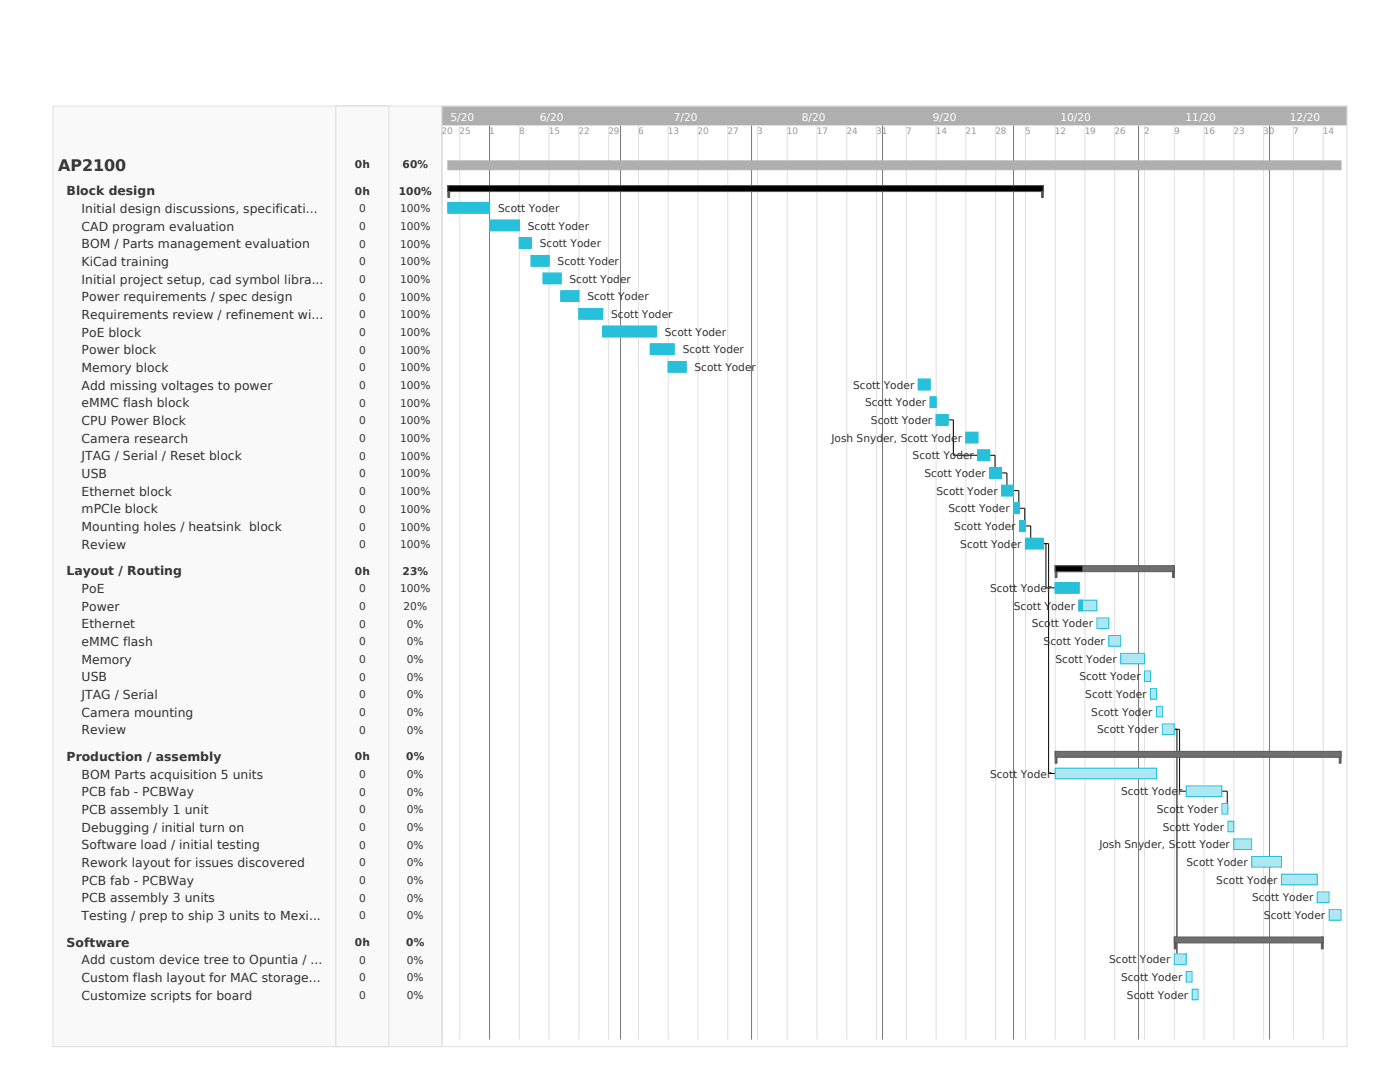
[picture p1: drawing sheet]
<svg xmlns="http://www.w3.org/2000/svg" width="279mm" height="216mm" viewBox="0 0 279 216" stroke-linecap="round" stroke-linejoin="round" font-family="sans-serif">
<defs><g id="words">
<text font-size="3.2" fill="#323232" x="11.6" y="34.1">AP2100</text>
<g font-size="2.5" fill="#323232">
<text x="13.3" y="39">Block design</text>
<text x="16.3" y="42.5">Initial design discussions, specificati...</text>
<text x="16.3" y="46">CAD program evaluation</text>
<text x="16.3" y="49.5">BOM / Parts management evaluation</text>
<text x="16.3" y="53.1">KiCad training</text>
<text x="16.3" y="56.6">Initial project setup, cad symbol libra...</text>
<text x="16.3" y="60.1">Power requirements / spec design</text>
<text x="16.3" y="63.6">Requirements review / refinement wi...</text>
<text x="16.3" y="67.2">PoE block</text>
<text x="16.3" y="70.7">Power block</text>
<text x="16.3" y="74.2">Memory block</text>
<text x="16.3" y="77.8">Add missing voltages to power</text>
<text x="16.3" y="81.3">eMMC flash block</text>
<text x="16.3" y="84.8">CPU Power Block</text>
<text x="16.3" y="88.3">Camera research</text>
<text x="16.3" y="91.9">JTAG / Serial / Reset block</text>
<text x="16.3" y="95.4">USB</text>
<text x="16.3" y="98.9">Ethernet block</text>
<text x="16.3" y="102.5">mPCIe block</text>
<text x="16.3" y="106">Mounting holes / heatsink block</text>
<text x="16.3" y="109.5">Review</text>
<text x="13.3" y="114.8">Layout / Routing</text>
<text x="16.3" y="118.3">PoE</text>
<text x="16.3" y="121.9">Power</text>
<text x="16.3" y="125.4">Ethernet</text>
<text x="16.3" y="128.9">eMMC flash</text>
<text x="16.3" y="132.4">Memory</text>
<text x="16.3" y="136">USB</text>
<text x="16.3" y="139.5">JTAG / Serial</text>
<text x="16.3" y="143">Camera mounting</text>
<text x="16.3" y="146.6">Review</text>
<text x="13.3" y="151.8">Production / assembly</text>
<text x="16.3" y="155.4">BOM Parts acquisition 5 units</text>
<text x="16.3" y="158.9">PCB fab - PCBWay</text>
<text x="16.3" y="162.4">PCB assembly 1 unit</text>
<text x="16.3" y="166">Debugging / initial turn on</text>
<text x="16.3" y="169.5">Software load / initial testing</text>
<text x="16.3" y="173">Rework layout for issues discovered</text>
<text x="16.3" y="176.5">PCB fab - PCBWay</text>
<text x="16.3" y="180.1">PCB assembly 3 units</text>
<text x="16.3" y="183.6">Testing / prep to ship 3 units to Mexi...</text>
<text x="13.3" y="188.9">Software</text>
<text x="16.3" y="192.4">Add custom device tree to Opuntia / ...</text>
<text x="16.3" y="195.9">Custom flash layout for MAC storage...</text>
<text x="16.3" y="199.5">Customize scripts for board</text>
</g>
<g font-size="2.1" fill="#fff">
<text x="89.9" y="24.1">5/20</text>
<text x="107.7" y="24.1">6/20</text>
<text x="134.5" y="24.1">7/20</text>
<text x="160" y="24.1">8/20</text>
<text x="186.2" y="24.1">9/20</text>
<text x="211.6" y="24.1">10/20</text>
<text x="236.6" y="24.1">11/20</text>
<text x="257.4" y="24.1">12/20</text>
</g>
<g font-size="2.1" fill="#323232">
<text x="70.8" y="33.5">0h</text>
<text x="80.4" y="33.5">60%</text>
<text x="70.8" y="38.8">0h</text>
<text x="79.6" y="38.8">100%</text>
<text x="71.7" y="42.4">0</text>
<text x="71.7" y="45.9">0</text>
<text x="79.9" y="42.4">100%</text>
<text x="79.9" y="45.9">100%</text>
<text x="99.4" y="42.3">Scott Yoder</text>
<text x="105.3" y="45.8">Scott Yoder</text>
<text x="71.7" y="49.4">0</text>
<text x="71.7" y="52.9">0</text>
<text x="79.9" y="49.4">100%</text>
<text x="79.9" y="52.9">100%</text>
<text x="107.7" y="49.3">Scott Yoder</text>
<text x="111.3" y="52.9">Scott Yoder</text>
<text x="71.7" y="56.5">0</text>
<text x="71.7" y="60">0</text>
<text x="79.9" y="56.5">100%</text>
<text x="79.9" y="60">100%</text>
<text x="113.7" y="56.4">Scott Yoder</text>
<text x="117.2" y="59.9">Scott Yoder</text>
<text x="71.7" y="63.5">0</text>
<text x="79.9" y="63.5">100%</text>
<text x="122" y="63.4">Scott Yoder</text>
<text x="71.7" y="67.1">0</text>
<text x="71.7" y="70.6">0</text>
<text x="79.9" y="67.1">100%</text>
<text x="79.9" y="70.6">100%</text>
<text x="132.7" y="67">Scott Yoder</text>
<text x="136.2" y="70.5">Scott Yoder</text>
<text x="71.7" y="74.1">0</text>
<text x="71.7" y="77.6">0</text>
<text x="79.9" y="74.1">100%</text>
<text x="79.9" y="77.6">100%</text>
<text x="138.6" y="74">Scott Yoder</text>
<text x="170.3" y="77.5">Scott Yoder</text>
<text x="71.7" y="81.2">0</text>
<text x="79.9" y="81.2">100%</text>
<text x="172.6" y="81.1">Scott Yoder</text>
<text x="71.7" y="84.7">0</text>
<text x="71.7" y="88.2">0</text>
<text x="79.9" y="84.7">100%</text>
<text x="79.9" y="88.2">100%</text>
<text x="165.9" y="88.1">Josh Snyder, Scott Yoder</text>
<text x="173.8" y="84.6">Scott Yoder</text>
<text x="71.7" y="91.7">0</text>
<text x="71.7" y="95.3">0</text>
<text x="79.9" y="91.7">100%</text>
<text x="79.9" y="95.3">100%</text>
<text x="182.1" y="91.7">Scott Yoder</text>
<text x="184.5" y="95.2">Scott Yoder</text>
<text x="71.7" y="98.8">0</text>
<text x="79.9" y="98.8">100%</text>
<text x="186.9" y="98.7">Scott Yoder</text>
<text x="71.7" y="102.3">0</text>
<text x="71.7" y="105.9">0</text>
<text x="79.9" y="102.3">100%</text>
<text x="79.9" y="105.9">100%</text>
<text x="189.3" y="102.2">Scott Yoder</text>
<text x="190.5" y="105.8">Scott Yoder</text>
<text x="71.7" y="109.4">0</text>
<text x="79.9" y="109.4">100%</text>
<text x="191.6" y="109.3">Scott Yoder</text>
<text x="70.8" y="114.7">0h</text>
<text x="71.7" y="118.2">0</text>
<text x="79.9" y="118.2">100%</text>
<text x="80.4" y="114.7">23%</text>
<text x="197.6" y="118.1">Scott Yoder</text>
<text x="71.7" y="121.7">0</text>
<text x="71.7" y="125.3">0</text>
<text x="80.5" y="121.7">20%</text>
<text x="81.2" y="125.3">0%</text>
<text x="202.3" y="121.6">Scott Yoder</text>
<text x="205.9" y="125.2">Scott Yoder</text>
<text x="71.7" y="128.8">0</text>
<text x="81.2" y="128.8">0%</text>
<text x="208.3" y="128.7">Scott Yoder</text>
<text x="71.7" y="132.3">0</text>
<text x="71.7" y="135.8">0</text>
<text x="81.2" y="132.3">0%</text>
<text x="81.2" y="135.8">0%</text>
<text x="210.7" y="132.2">Scott Yoder</text>
<text x="215.4" y="135.8">Scott Yoder</text>
<text x="71.7" y="139.4">0</text>
<text x="71.7" y="142.9">0</text>
<text x="81.2" y="139.4">0%</text>
<text x="81.2" y="142.9">0%</text>
<text x="216.6" y="139.3">Scott Yoder</text>
<text x="217.8" y="142.8">Scott Yoder</text>
<text x="71.7" y="146.4">0</text>
<text x="81.2" y="146.4">0%</text>
<text x="219" y="146.3">Scott Yoder</text>
<text x="70.8" y="151.7">0h</text>
<text x="71.7" y="155.2">0</text>
<text x="81.1" y="151.7">0%</text>
<text x="81.2" y="155.2">0%</text>
<text x="197.6" y="155.2">Scott Yoder</text>
<text x="71.7" y="158.8">0</text>
<text x="81.2" y="158.8">0%</text>
<text x="223.7" y="158.7">Scott Yoder</text>
<text x="71.7" y="162.3">0</text>
<text x="71.7" y="165.8">0</text>
<text x="81.2" y="162.3">0%</text>
<text x="81.2" y="165.8">0%</text>
<text x="230.9" y="162.2">Scott Yoder</text>
<text x="232" y="165.7">Scott Yoder</text>
<text x="71.7" y="169.4">0</text>
<text x="71.7" y="172.9">0</text>
<text x="81.2" y="169.4">0%</text>
<text x="81.2" y="172.9">0%</text>
<text x="219.4" y="169.3">Josh Snyder, Scott Yoder</text>
<text x="236.8" y="172.8">Scott Yoder</text>
<text x="71.7" y="176.4">0</text>
<text x="71.7" y="179.9">0</text>
<text x="81.2" y="176.4">0%</text>
<text x="81.2" y="179.9">0%</text>
<text x="242.7" y="176.3">Scott Yoder</text>
<text x="249.9" y="179.9">Scott Yoder</text>
<text x="71.7" y="183.5">0</text>
<text x="81.2" y="183.5">0%</text>
<text x="252.2" y="183.4">Scott Yoder</text>
<text x="70.8" y="188.8">0h</text>
<text x="81.1" y="188.8">0%</text>
<text x="71.7" y="192.3">0</text>
<text x="71.7" y="195.8">0</text>
<text x="81.2" y="192.3">0%</text>
<text x="81.2" y="195.8">0%</text>
<text x="221.4" y="192.2">Scott Yoder</text>
<text x="223.7" y="195.7">Scott Yoder</text>
<text x="71.7" y="199.3">0</text>
<text x="81.2" y="199.3">0%</text>
<text x="224.9" y="199.3">Scott Yoder</text>
</g>
<g font-size="1.8" fill="#969696">
<text x="88.1" y="26.8">20</text>
<text x="91.7" y="26.8">25</text>
<text x="97.6" y="26.8">1</text>
<text x="103.6" y="26.8">8</text>
<text x="109.5" y="26.8">15</text>
<text x="115.5" y="26.8">22</text>
<text x="121.4" y="26.8">29</text>
<text x="127.4" y="26.8">6</text>
<text x="133.3" y="26.8">13</text>
<text x="139.2" y="26.8">20</text>
<text x="145.2" y="26.8">27</text>
<text x="151.1" y="26.8">3</text>
<text x="157.1" y="26.8">10</text>
<text x="163" y="26.8">17</text>
<text x="168.9" y="26.8">24</text>
<text x="174.9" y="26.8">31</text>
<text x="180.8" y="26.8">7</text>
<text x="186.8" y="26.8">14</text>
<text x="192.7" y="26.8">21</text>
<text x="198.6" y="26.8">28</text>
<text x="204.6" y="26.8">5</text>
<text x="210.5" y="26.8">12</text>
<text x="216.5" y="26.8">19</text>
<text x="222.4" y="26.8">26</text>
<text x="228.4" y="26.8">2</text>
<text x="234.3" y="26.8">9</text>
<text x="240.2" y="26.8">16</text>
<text x="246.2" y="26.8">23</text>
<text x="252.1" y="26.8">30</text>
<text x="258.1" y="26.8">7</text>
<text x="264" y="26.8">14</text>
</g>
</g></defs>
<g fill="#f9f9f9" stroke="#dfdfdf" stroke-width=".2">
<path d="M10.6 21.2h67v187.6h-67z"/>
<path d="M67 21.2h21.2v187.6h-21.2z"/>
<path d="M67 21.2h10.6v187.6h-10.6z"/>
</g>
<path d="M88.2 21.2h180.6v187.6h-180.6z" fill="none" stroke="#dfdfdf" stroke-width=".2"/>
<path d="M88.2 21.2h180.6v3.8h-180.6z" fill="#afafaf" stroke="#dfdfdf" stroke-width=".2"/>
<g fill="none" stroke="#dfdfdf" stroke-width=".2">
<path d="M88.2 25v182.4M91.8 25v182.4M103.6 25v182.4M109.6 25v182.4M115.5 25v182.4M121.5 25v182.4M127.4 25v182.4M133.3 25v182.4M139.3 25v182.4M145.2 25v182.4M151.2 25v182.4M157.1 25v182.4"/>
<path d="M163.1 25v182.4M169 25v182.4M174.9 25v182.4M180.9 25v182.4M186.8 25v182.4M192.8 25v182.4M198.7 25v182.4M204.6 25v182.4M210.6 25v182.4M216.5 25v182.4M222.5 25v182.4M228.4 25v182.4"/>
<path d="M234.4 25v182.4M240.3 25v182.4M246.2 25v182.4M252.2 25v182.4M258.1 25v182.4M264.1 25v182.4"/>
</g>
<path d="M97.7 25v182.4M123.8 25v182.4M150 25v182.4M176.1 25v182.4M202.3 25v182.4M227.2 25v182.4M253.4 25v182.4" fill="none" stroke="#787878" stroke-width=".2"/>
<g fill="none" stroke="#000" stroke-width=".2">
<path d="M189.2 83.8h1.1v7h4.8M197.5 90.8h1.1v3.6M198.6 94.4h.1M199.9 94.4h1.1v3.5M201 97.9h.1M202.3 97.9h1v3.5M203.3 101.4h.1M203.5 101.4h1v3.6M204.5 105h.1M204.6 105h1.1v3.5M205.7 108.5h.1M208.2 108.5h1.1v45.8h1.3"/>
<path d="M208.7 108.5v8.8h1.9M234.4 145.5h1v12.4h1.3M234.9 145.5v45.9M243.9 157.9h1v3.5M244.9 161.4h.1M234.9 191.4h.1"/>
</g>
<path d="M89.4 32.1h178.2v1.8h-178.2z" fill="#afafaf" stroke="#afafaf" stroke-width=".2"/>
<g fill="#585858" stroke="#585858" stroke-width=".2">
<path d="M89.4 37h.3v2.4h-.3z"/>
<path d="M207.9 37h.3v2.4h-.3z"/>
</g>
<path d="M89.4 37h118.8v1.2h-118.8z" fill="#6f6f6f" stroke="#585858" stroke-width=".2"/>
<path d="M89.4 37h118.8v1.2h-118.8z" fill="#000" stroke="#585858" stroke-width=".2"/>
<path d="M89.4 40.4h8.3v2.1h-8.3z" fill="#ade8f2" stroke="#26c0db" stroke-width=".2"/>
<path d="M89.4 40.4h8.3v2.1h-8.3z" fill="#26c0db" stroke="#26c0db" stroke-width=".2"/>
<path d="M97.7 43.9h5.9v2.1h-5.9z" fill="#ade8f2" stroke="#26c0db" stroke-width=".2"/>
<path d="M97.7 43.9h5.9v2.1h-5.9z" fill="#26c0db" stroke="#26c0db" stroke-width=".2"/>
<path d="M103.6 47.4h2.4v2.2h-2.4z" fill="#ade8f2" stroke="#26c0db" stroke-width=".2"/>
<path d="M103.6 47.4h2.4v2.2h-2.4z" fill="#26c0db" stroke="#26c0db" stroke-width=".2"/>
<path d="M106 51h3.6v2.1h-3.6z" fill="#ade8f2" stroke="#26c0db" stroke-width=".2"/>
<path d="M106 51h3.6v2.1h-3.6z" fill="#26c0db" stroke="#26c0db" stroke-width=".2"/>
<path d="M108.4 54.5h3.6v2.1h-3.6z" fill="#ade8f2" stroke="#26c0db" stroke-width=".2"/>
<path d="M108.4 54.5h3.6v2.1h-3.6z" fill="#26c0db" stroke="#26c0db" stroke-width=".2"/>
<path d="M112 58h3.5v2.1h-3.5z" fill="#ade8f2" stroke="#26c0db" stroke-width=".2"/>
<path d="M112 58h3.5v2.1h-3.5z" fill="#26c0db" stroke="#26c0db" stroke-width=".2"/>
<path d="M115.5 61.6h4.8v2.1h-4.8z" fill="#ade8f2" stroke="#26c0db" stroke-width=".2"/>
<path d="M115.5 61.6h4.8v2.1h-4.8z" fill="#26c0db" stroke="#26c0db" stroke-width=".2"/>
<path d="M120.3 65.1h10.7v2.1h-10.7z" fill="#ade8f2" stroke="#26c0db" stroke-width=".2"/>
<path d="M120.3 65.1h10.7v2.1h-10.7z" fill="#26c0db" stroke="#26c0db" stroke-width=".2"/>
<path d="M129.8 68.6h4.7v2.1h-4.7z" fill="#ade8f2" stroke="#26c0db" stroke-width=".2"/>
<path d="M129.8 68.6h4.7v2.1h-4.7z" fill="#26c0db" stroke="#26c0db" stroke-width=".2"/>
<path d="M133.3 72.1h3.6v2.2h-3.6z" fill="#ade8f2" stroke="#26c0db" stroke-width=".2"/>
<path d="M133.3 72.1h3.6v2.2h-3.6z" fill="#26c0db" stroke="#26c0db" stroke-width=".2"/>
<path d="M183.3 75.7h2.3v2.1h-2.3z" fill="#ade8f2" stroke="#26c0db" stroke-width=".2"/>
<path d="M183.3 75.7h2.3v2.1h-2.3z" fill="#26c0db" stroke="#26c0db" stroke-width=".2"/>
<path d="M185.6 79.2h1.2v2.1h-1.2z" fill="#ade8f2" stroke="#26c0db" stroke-width=".2"/>
<path d="M185.6 79.2h1.2v2.1h-1.2z" fill="#26c0db" stroke="#26c0db" stroke-width=".2"/>
<path d="M186.8 82.7h2.4v2.1h-2.4z" fill="#ade8f2" stroke="#26c0db" stroke-width=".2"/>
<path d="M186.8 82.7h2.4v2.1h-2.4z" fill="#26c0db" stroke="#26c0db" stroke-width=".2"/>
<path d="M192.8 86.3h2.3v2.1h-2.3z" fill="#ade8f2" stroke="#26c0db" stroke-width=".2"/>
<path d="M192.8 86.3h2.3v2.1h-2.3z" fill="#26c0db" stroke="#26c0db" stroke-width=".2"/>
<path d="M195.1 89.8h2.4v2.1h-2.4z" fill="#ade8f2" stroke="#26c0db" stroke-width=".2"/>
<path d="M195.1 89.8h2.4v2.1h-2.4z" fill="#26c0db" stroke="#26c0db" stroke-width=".2"/>
<path d="M197.5 93.3h2.4v2.1h-2.4z" fill="#ade8f2" stroke="#26c0db" stroke-width=".2"/>
<path d="M197.5 93.3h2.4v2.1h-2.4z" fill="#26c0db" stroke="#26c0db" stroke-width=".2"/>
<path d="M199.9 96.8h2.4v2.2h-2.4z" fill="#ade8f2" stroke="#26c0db" stroke-width=".2"/>
<path d="M199.9 96.8h2.4v2.2h-2.4z" fill="#26c0db" stroke="#26c0db" stroke-width=".2"/>
<path d="M202.3 100.4h1.2v2.1h-1.2z" fill="#ade8f2" stroke="#26c0db" stroke-width=".2"/>
<path d="M202.3 100.4h1.2v2.1h-1.2z" fill="#26c0db" stroke="#26c0db" stroke-width=".2"/>
<path d="M203.5 103.9h1.1v2.1h-1.1z" fill="#ade8f2" stroke="#26c0db" stroke-width=".2"/>
<path d="M203.5 103.9h1.1v2.1h-1.1z" fill="#26c0db" stroke="#26c0db" stroke-width=".2"/>
<path d="M204.6 107.4h3.6v2.1h-3.6z" fill="#ade8f2" stroke="#26c0db" stroke-width=".2"/>
<path d="M204.6 107.4h3.6v2.1h-3.6z" fill="#26c0db" stroke="#26c0db" stroke-width=".2"/>
<g fill="#585858" stroke="#585858" stroke-width=".2">
<path d="M210.6 112.9h.3v2.3h-.3z"/>
<path d="M234 112.9h.4v2.3h-.4z"/>
</g>
<path d="M210.6 112.9h23.8v1.2h-23.8z" fill="#6f6f6f" stroke="#585858" stroke-width=".2"/>
<path d="M210.6 112.9h5.5v1.2h-5.5z" fill="#000" stroke="#585858" stroke-width=".2"/>
<path d="M210.6 116.2h4.7v2.2h-4.7z" fill="#ade8f2" stroke="#26c0db" stroke-width=".2"/>
<path d="M210.6 116.2h4.7v2.2h-4.7z" fill="#26c0db" stroke="#26c0db" stroke-width=".2"/>
<path d="M215.3 119.8h3.6v2.1h-3.6z" fill="#ade8f2" stroke="#26c0db" stroke-width=".2"/>
<path d="M215.3 119.8h.8v2.1h-.8z" fill="#26c0db" stroke="#26c0db" stroke-width=".2"/>
<g fill="#ade8f2" stroke="#26c0db" stroke-width=".2">
<path d="M218.9 123.3h2.4v2.1h-2.4z"/>
<path d="M221.3 126.8h2.4v2.1h-2.4z"/>
<path d="M223.7 130.4h4.7v2.1h-4.7z"/>
<path d="M228.4 133.9h1.2v2.1h-1.2z"/>
<path d="M229.6 137.4h1.2v2.1h-1.2z"/>
<path d="M230.8 140.9h1.2v2.2h-1.2z"/>
<path d="M232 144.5h2.4v2.1h-2.4z"/>
</g>
<g fill="#585858" stroke="#585858" stroke-width=".2">
<path d="M210.6 149.9h.3v2.4h-.3z"/>
<path d="M267.3 149.9h.3v2.4h-.3z"/>
</g>
<path d="M210.6 149.9h57v1.2h-57z" fill="#6f6f6f" stroke="#585858" stroke-width=".2"/>
<g fill="#ade8f2" stroke="#26c0db" stroke-width=".2">
<path d="M210.6 153.3h20.2v2.1h-20.2z"/>
<path d="M236.7 156.8h7.2v2.1h-7.2z"/>
<path d="M243.9 160.3h1.2v2.2h-1.2z"/>
<path d="M245.1 163.9h1.1v2.1h-1.1z"/>
<path d="M246.2 167.4h3.6v2.1h-3.6z"/>
<path d="M249.8 170.9h5.9v2.1h-5.9z"/>
<path d="M255.7 174.4h7.2v2.2h-7.2z"/>
<path d="M262.9 178h2.4v2.1h-2.4z"/>
<path d="M265.3 181.5h2.3v2.1h-2.3z"/>
</g>
<g fill="#585858" stroke="#585858" stroke-width=".2">
<path d="M234.4 187h.3v2.3h-.3z"/>
<path d="M263.7 187h.4v2.3h-.4z"/>
</g>
<path d="M234.4 187h29.7v1.1h-29.7z" fill="#6f6f6f" stroke="#585858" stroke-width=".2"/>
<g fill="#ade8f2" stroke="#26c0db" stroke-width=".2">
<path d="M234.4 190.3h2.3v2.1h-2.3z"/>
<path d="M236.7 193.9h1.2v2.1h-1.2z"/>
<path d="M237.9 197.4h1.2v2.1h-1.2z"/>
</g>
<use href="#words"/>
</svg>
